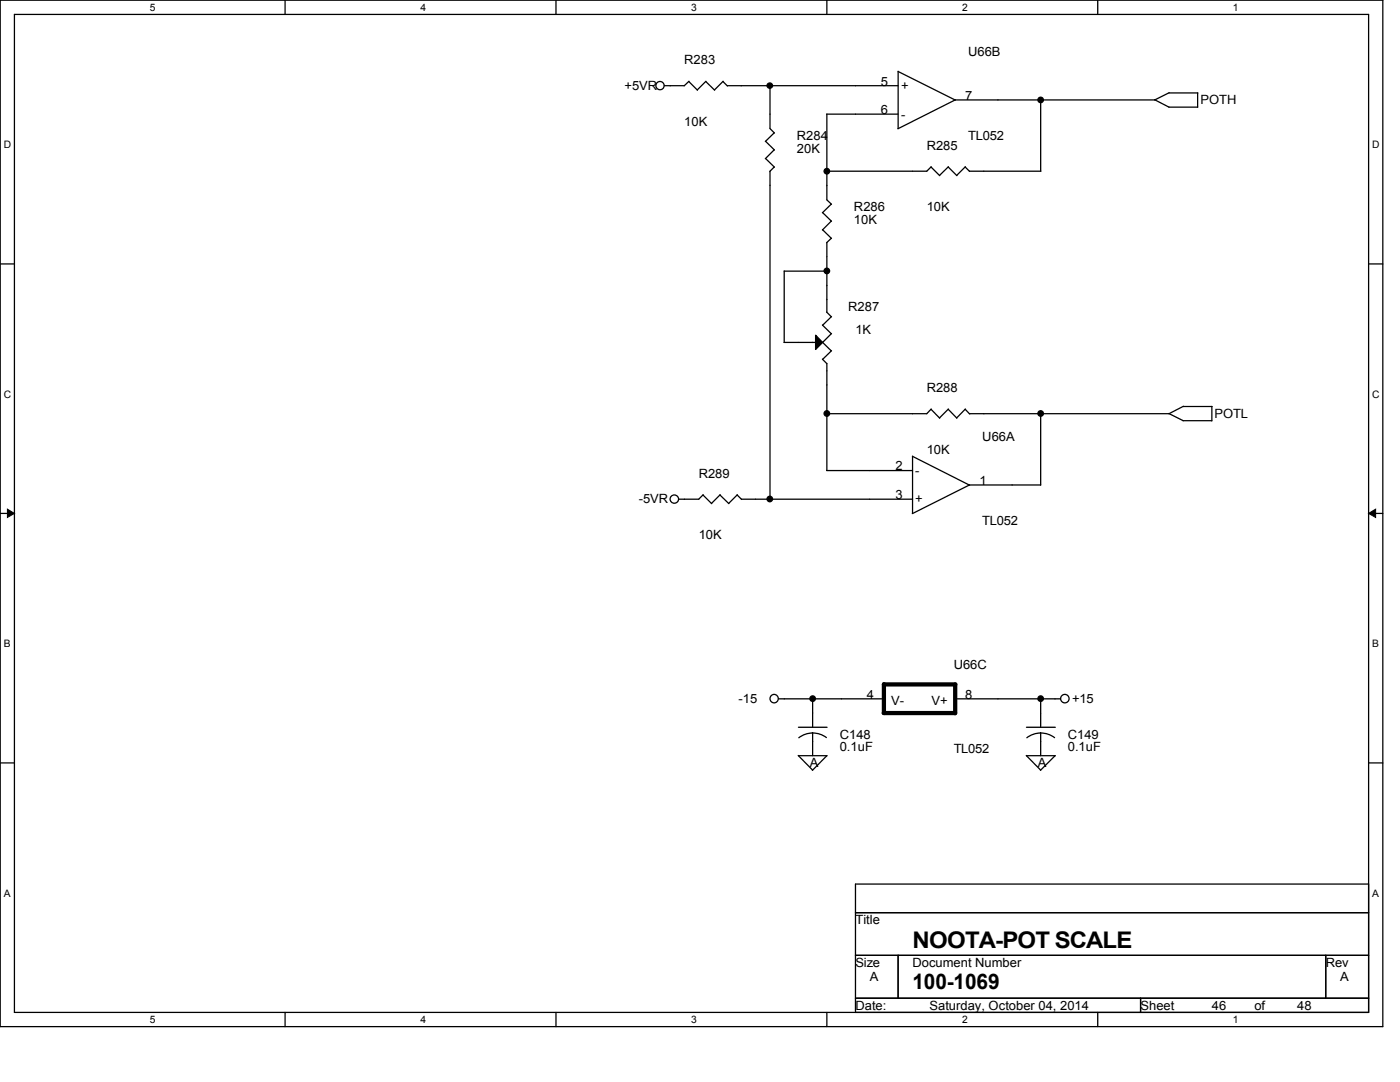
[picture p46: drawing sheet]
<svg xmlns="http://www.w3.org/2000/svg" width="279mm" height="216mm" viewBox="0 0 279 216" stroke-linecap="round" stroke-linejoin="round" font-family="sans-serif">
<defs><g id="words">
<text font-size="4.6" x="182.1" y="189.2">NOOTA-POT SCALE</text>
<text font-size="4.3" x="182.1" y="197.4">100-1069</text>
<g font-size="2.5">
<text x="193.2" y="11.1">U66B</text>
<text x="124.6" y="18">+5VR</text>
<text x="136.6" y="12.8">R283</text>
<text x="175.8" y="17.1">5</text>
<text x="179.8" y="18">+</text>
<text x="175.8" y="22.7">6</text>
<text x="179.8" y="23.7">-</text>
<text x="192.6" y="19.9">7</text>
<text x="239.6" y="20.8">POTH</text>
<text x="136.6" y="25.1">10K</text>
<text x="159" y="27.9">R284</text>
<text x="184.9" y="29.9">R285</text>
<text x="193.2" y="27.9">TL052</text>
<text x="159" y="30.5">20K</text>
<text x="170.4" y="42.2">R286</text>
<text x="170.4" y="44.7">10K</text>
<text x="184.9" y="42.2">10K</text>
<text x="169.3" y="62.1">R287</text>
<text x="170.7" y="66.6">1K</text>
<text x="184.9" y="78.3">R288</text>
<text x="242.4" y="83.4">POTL</text>
<text x="196" y="88">U66A</text>
<text x="139.4" y="95.3">R289</text>
<text x="178.7" y="93.9">2</text>
<text x="182.7" y="94.8">-</text>
<text x="184.9" y="90.5">10K</text>
<text x="127.5" y="100.5">-5VR</text>
<text x="178.7" y="99.6">3</text>
<text x="182.7" y="100.5">+</text>
<text x="195.4" y="96.7">1</text>
<text x="139.4" y="107.6">10K</text>
<text x="196" y="104.7">TL052</text>
<text x="190.3" y="133.5">U66C</text>
<text x="147.4" y="140.3">-15</text>
<text x="173" y="139.4">4</text>
<text x="177.8" y="140.6">V-</text>
<text x="185.9" y="140.6">V+</text>
<text x="192.6" y="139.4">8</text>
<text x="213.9" y="140.3">+15</text>
<text x="167.6" y="147.4">C148</text>
<text x="167.6" y="149.9">0.1uF</text>
<text x="213.1" y="147.4">C149</text>
<text x="213.1" y="149.9">0.1uF</text>
<text x="161.6" y="153.1">A</text>
<text x="190.3" y="150.2">TL052</text>
<text x="207.1" y="153.1">A</text>
<text x="170.7" y="184.4">Title</text>
<text x="170.7" y="192.9">Size</text>
<text x="173.6" y="195.8">A</text>
<text x="182.1" y="192.9">Document Number</text>
<text x="264.6" y="192.9">Rev</text>
<text x="267.5" y="195.8">A</text>
<text x="170.7" y="201.5">Date:</text>
<text x="185.5" y="201.5">Saturday, October 04, 2014</text>
<text x="227.6" y="201.5">Sheet</text>
<text x="241.8" y="201.5">46</text>
<text x="250.4" y="201.5">of</text>
<text x="258.9" y="201.5">48</text>
</g>
<g font-size="2">
<text x="29.9" y="2.2">5</text>
<text x="83.9" y="2.2">4</text>
<text x="138" y="2.2">3</text>
<text x="192" y="2.2">2</text>
<text x="246.1" y="2.2">1</text>
<text x=".8" y="29.6">D</text>
<text x="273.8" y="29.6">D</text>
<text x=".8" y="79.4">C</text>
<text x="273.8" y="79.4">C</text>
<text x=".8" y="129.2">B</text>
<text x="273.8" y="129.2">B</text>
<text x=".8" y="178.9">A</text>
<text x="273.8" y="178.9">A</text>
<text x="29.9" y="204.1">5</text>
<text x="83.9" y="204.1">4</text>
<text x="138" y="204.1">3</text>
<text x="192" y="204.1">2</text>
<text x="246.1" y="204.1">1</text>
</g>
</g></defs>
<path d="M0 0h276v204.9h-276zM2.9 2.9h270.2v199.1h-270.2z" fill="none" stroke="#000" stroke-width=".25"/>
<g fill="#fff">
<path d="M29.9 .3h1.1v2.3h-1.1z"/>
<path d="M29.9 202.3h1.1v2.3h-1.1z"/>
</g>
<path d="M56.9 0v2.9M56.9 202v2.9" fill="none" stroke="#000" stroke-width=".25"/>
<g fill="#fff">
<path d="M83.9 .3h1.1v2.3h-1.1z"/>
<path d="M83.9 202.3h1.1v2.3h-1.1z"/>
</g>
<path d="M111 0v2.9M111 202v2.9" fill="none" stroke="#000" stroke-width=".25"/>
<g fill="#fff">
<path d="M138 .3h1.1v2.3h-1.1z"/>
<path d="M138 202.3h1.1v2.3h-1.1z"/>
</g>
<path d="M165 0v2.9M165 202v2.9" fill="none" stroke="#000" stroke-width=".25"/>
<g fill="#fff">
<path d="M192 .3h1.1v2.3h-1.1z"/>
<path d="M192 202.3h1.1v2.3h-1.1z"/>
</g>
<path d="M219.1 0v2.9M219.1 202v2.9" fill="none" stroke="#000" stroke-width=".25"/>
<g fill="#fff">
<path d="M246.1 .3h1.1v2.3h-1.1z"/>
<path d="M246.1 202.3h1.1v2.3h-1.1z"/>
<path d="M.8 27.8h1.4v2.2h-1.4z"/>
<path d="M273.9 27.8h1.4v2.2h-1.4z"/>
<path d="M.8 77.6h1.4v2.2h-1.4z"/>
<path d="M273.9 77.6h1.4v2.2h-1.4z"/>
</g>
<path d="M0 52.7h2.9M273.1 52.7h2.9" fill="none" stroke="#000" stroke-width=".25"/>
<g fill="#fff">
<path d="M.8 127.3h1.3v2.3h-1.3z"/>
<path d="M273.9 127.3h1.3v2.3h-1.3z"/>
</g>
<path d="M0 102.4h2.9M273.1 102.4h2.9" fill="none" stroke="#000" stroke-width=".25"/>
<path d="M1.5 101.6l1.4 .8-1.4 .9zM273.1 102.4l1.4-.8v1.7z" fill="#000" stroke="#000" stroke-width=".2"/>
<g fill="#fff">
<path d="M.8 177.1h1.3v2.3h-1.3z"/>
<path d="M273.9 177.1h1.3v2.3h-1.3z"/>
</g>
<g fill="none" stroke="#000" stroke-width=".25">
<path d="M137.5 16.3l1.7 1.7M137.5 16.2l-.9 .9h-4M140.8 16.3l1.8 1.7M140.9 16.2l-1.8 1.7M144.3 16.3l.9 .8M144.3 16.2l-1.7 1.7M145.1 17.1h34.1M153.7 17.1v8.6l.9 .8M179.2 14.2v11.5M179.2 14.3l11.5 5.7M207.7 19.9v14.3M230.4 19.9l2.9 1.5"/>
<path d="M233.3 18.5h5.8l-.1 2.9M233.3 18.5l-2.8 1.4h-39.9l-11.4 5.8M152.8 28.2l1.8 1.7M152.8 31.6l1.8 1.8M153.7 34.2v65.5M154.5 26.5l-1.8 1.7M154.5 29.9l-1.8 1.8M154.5 33.3l-.9 .9M179.2 22.8h-14.2v17.1l.9 .9M185.8 33.3l1.7 1.8M185.8 33.3l-.8 .9h-20M189.2 33.3l1.8 1.8"/>
<path d="M189.3 33.3l-1.8 1.7M192.6 33.3l.9 .9M192.7 33.3l-1.8 1.7M193.5 34.2h14.2M233.3 21.4h5.7M164.2 42.4l1.7 1.8M164.2 45.8l1.7 1.8M165 48.4v13.9M165.1 54.1h-8.6v14.2M165.9 40.7l-1.8 1.8M165.9 44.1l-1.8 1.8M165.9 47.5l-.9 .9"/>
<path d="M156.5 68.3h6.3M164.1 71.7l.9 .9M164.1 64.9l1.8 1.7M165 62.3l.9 .9M165 72.5v21.4h17.1M165.9 70l-1.7 1.7M165.9 66.5l-1.8 1.8 1.8 1.7M165.9 63.2l-1.7 1.7M140.3 98.8l1.7 1.7M140.3 98.7l-.9 .9h-3.9M143.7 98.8l1.8 1.7M143.7 98.7l-1.7 1.8"/>
<path d="M147.1 98.8l.9 .9M147.2 98.7l-1.8 1.8M148 99.6h34.1M182.1 91v11.4M182.1 91.1l11.4 5.7M185.8 81.7l1.7 1.7M185.8 81.6l-.8 .9h-20M189.2 81.7l1.8 1.7M189.3 81.6l-1.8 1.8M192.7 81.6l-1.8 1.8M193.5 96.8l-11.4 5.7M207.7 82.5v14.3h-14.2"/>
<path d="M233.3 82.5l2.8 1.4M236.1 81.1h5.8M236.2 81.1l-2.9 1.4-39.8 .1-.9-.9M241.9 81.1v2.9l-5.8-.1M155.4 139.4h21M162.2 139.4v5.7M190.6 139.4h21.1M207.7 139.4v5.7M0 152.2h2.9M159.3 150.7l2.9 3M159.3 150.8h5.8M159.3 145.1h5.8"/>
<path d="M162.2 146.3v4.5M164.9 147.2l-1.3-.7-1.5-.2-1.4 .2-1.3 .7M165 150.8l-2.9 2.9M204.8 150.7l2.9 3M204.9 150.8h5.7M204.9 145.1h5.7M207.7 146.3v4.5M210.5 147.2l-1.3-.7-1.6-.2-1.4 .2-1.3 .7M210.6 150.8l-3 2.9M273.1 152.2h2.9M170.7 176.4h102.4v25.6h-102.4zM170.7 182.1h102.4"/>
<path d="M170.7 190.6h102.4M170.7 199.2h102.4M179.2 190.6v8.6M227.6 199.2v2.8M264.6 190.6v8.6"/>
<circle cx="131.7" cy="17.1" r=".83"/>
<circle cx="134.6" cy="99.6" r=".84"/>
<circle cx="154.5" cy="139.4" r=".83"/>
<circle cx="212.5" cy="139.4" r=".85"/>
</g>
<g fill="#000" stroke="#000" stroke-width=".25">
<path d="M162.8 66.9l1.4 1.4-1.4 1.4z"/>
<circle cx="153.6" cy="17.1" r=".54"/>
<circle cx="207.7" cy="19.9" r=".55"/>
<circle cx="165" cy="34.2" r=".55"/>
<circle cx="165" cy="54.1" r=".55"/>
<circle cx="153.6" cy="99.6" r=".55"/>
<circle cx="165" cy="82.5" r=".55"/>
<circle cx="207.7" cy="82.5" r=".55"/>
<circle cx="162.2" cy="139.4" r=".55"/>
<circle cx="207.7" cy="139.4" r=".55"/>
</g>
<path d="M176.4 136.6h14.3M176.4 136.5v5.8M190.6 136.6v5.7M176.4 142.3h14.2" fill="none" stroke="#000" stroke-width=".85"/>
<use href="#words"/>
</svg>
